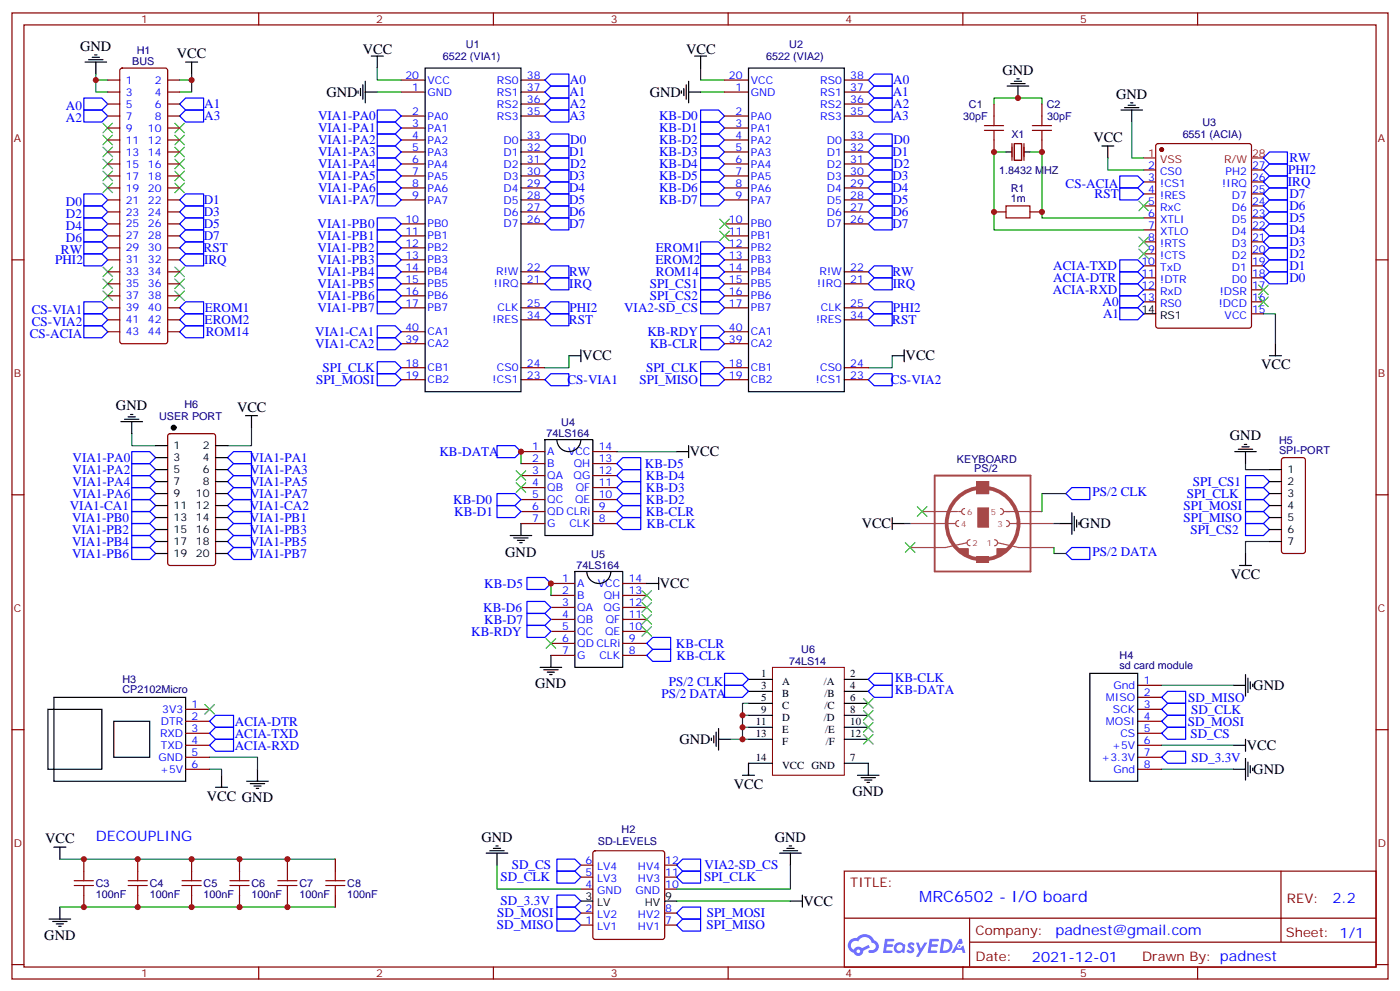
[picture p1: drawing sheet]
<svg xmlns="http://www.w3.org/2000/svg" width="412mm" height="292mm" viewBox="0 0 412 292" stroke-linecap="round" stroke-linejoin="round" font-family="sans-serif">
<defs><g id="words">
<text font-size="4.6" fill="#00f" x="270.8" y="265.4">MRC6502 - I/O board</text>
<g font-size="4.2">
<text x="23.6" y="15.1">GND</text>
<text x="52.1" y="17.1">VCC</text>
<text x="106.9" y="15.8">VCC</text>
<text x="202.1" y="15.8">VCC</text>
<text x="295.3" y="22">GND</text>
<text x="96.1" y="28.5">GND</text>
<text x="191.4" y="28.5">GND</text>
<text x="328.8" y="29.1">GND</text>
<text x="322.1" y="41.8">VCC</text>
<text x="171.5" y="106.1">VCC</text>
<text x="266.8" y="106.1">VCC</text>
<text x="371.5" y="108.6">VCC</text>
<text x="34.2" y="120.8">GND</text>
<text x="69.8" y="121.3">VCC</text>
<text x="362.3" y="129.6">GND</text>
<text x="203.2" y="134.3">VCC</text>
<text x="253.8" y="155.5">VCC</text>
<text x="318" y="155.5">GND</text>
<text x="148.8" y="163.8">GND</text>
<text x="194.4" y="173.1">VCC</text>
<text x="362.6" y="170.4">VCC</text>
<text x="157.7" y="202.6">GND</text>
<text x="369.2" y="203.1">GND</text>
<text x="200.1" y="219">GND</text>
<text x="367.3" y="220.8">VCC</text>
<text x="369.2" y="227.8">GND</text>
<text x="216.2" y="232.3">VCC</text>
<text x="60.9" y="235.7">VCC GND</text>
<text x="251.1" y="234.4">GND</text>
<text x="13.3" y="248.2">VCC</text>
<text x="141.8" y="247.9">GND</text>
<text x="228.2" y="247.9">GND</text>
<text x="236.7" y="266.6">VCC</text>
<text x="13.1" y="276.6">GND</text>
</g>
<g font-size="4.2" fill="#00f">
<text x="28.2" y="247.6">DECOUPLING</text>
<text x="392.5" y="265.7">2.2</text>
<text x="310.9" y="275.2">padnest@gmail.com</text>
<text x="304" y="283">2021-12-01</text>
</g>
<g font-size="3.9" fill="#00f">
<text x="167.7" y="28.4">A1</text>
<text x="167.9" y="24.8">A0</text>
<text x="263" y="28.4">A1</text>
<text x="263.1" y="24.8">A0</text>
<text x="19.4" y="35.9">A2</text>
<text x="19.4" y="32.4">A0</text>
<text x="60.1" y="35.5">A3</text>
<text x="60.1" y="31.9">A1</text>
<text x="93.7" y="35.4">VIA1-PA0</text>
<text x="167.7" y="35.5">A3</text>
<text x="167.9" y="31.9">A2</text>
<text x="194.1" y="35.4">KB-D0</text>
<text x="263" y="35.5">A3</text>
<text x="263.1" y="31.9">A2</text>
<text x="93.7" y="38.9">VIA1-PA1</text>
<text x="194.1" y="38.9">KB-D1</text>
<text x="93.7" y="42.4">VIA1-PA2</text>
<text x="93.7" y="46">VIA1-PA3</text>
<text x="167.6" y="46">D1</text>
<text x="168" y="42.4">D0</text>
<text x="194.1" y="46">KB-D3</text>
<text x="194.1" y="42.4">KB-D2</text>
<text x="262.9" y="46">D1</text>
<text x="263.2" y="42.4">D0</text>
<text x="379.8" y="47.8">RW</text>
<text x="93.7" y="49.5">VIA1-PA4</text>
<text x="93.7" y="53">VIA1-PA5</text>
<text x="167.6" y="53.1">D3</text>
<text x="168" y="49.5">D2</text>
<text x="194.1" y="53">KB-D5</text>
<text x="194.1" y="49.5">KB-D4</text>
<text x="262.9" y="53.1">D3</text>
<text x="263.2" y="49.5">D2</text>
<text x="379.5" y="51.3">PHI2</text>
<text x="93.7" y="56.6">VIA1-PA6</text>
<text x="167.6" y="56.6">D4</text>
<text x="194.1" y="56.6">KB-D6</text>
<text x="262.9" y="56.6">D4</text>
<text x="313.9" y="55.3">CS-ACIA</text>
<text x="322.4" y="58.3">RST</text>
<text x="379.4" y="54.8">IRQ</text>
<text x="379.8" y="58.4">D7</text>
<text x="19.4" y="64.1">D2</text>
<text x="19.4" y="60.6">D0</text>
<text x="60" y="63.7">D3</text>
<text x="60" y="60.1">D1</text>
<text x="93.7" y="60.1">VIA1-PA7</text>
<text x="167.6" y="60.1">D5</text>
<text x="167.6" y="63.6">D6</text>
<text x="194.1" y="60.1">KB-D7</text>
<text x="262.9" y="63.6">D6</text>
<text x="262.9" y="60.1">D5</text>
<text x="379.8" y="65.4">D5</text>
<text x="379.8" y="61.9">D6</text>
<text x="19.4" y="71.2">D6</text>
<text x="19.4" y="67.7">D4</text>
<text x="60" y="70.7">D7</text>
<text x="60" y="67.2">D5</text>
<text x="93.5" y="70.7">VIA1-PB1</text>
<text x="93.5" y="67.1">VIA1-PB0</text>
<text x="167.6" y="67.2">D7</text>
<text x="262.9" y="67.2">D7</text>
<text x="379.8" y="69">D4</text>
<text x="16.2" y="77.8">PHI2</text>
<text x="18" y="74.7">RW</text>
<text x="60" y="74.3">RST</text>
<text x="60.1" y="77.7">IRQ</text>
<text x="93.5" y="77.7">VIA1-PB3</text>
<text x="93.5" y="74.2">VIA1-PB2</text>
<text x="193.1" y="77.8">EROM2</text>
<text x="193.2" y="74.2">EROM1</text>
<text x="379.8" y="76">D2</text>
<text x="379.8" y="72.5">D3</text>
<text x="93.5" y="81.2">VIA1-PB4</text>
<text x="167.6" y="81.3">RW</text>
<text x="193.2" y="81.3">ROM14</text>
<text x="262.9" y="81.3">RW</text>
<text x="310.3" y="79.5">ACIA-TXD</text>
<text x="310.3" y="83">ACIA-DTR</text>
<text x="379.8" y="83.1">D0</text>
<text x="379.8" y="79.5">D1</text>
<text x="93.5" y="88.3">VIA1-PB6</text>
<text x="93.5" y="84.8">VIA1-PB5</text>
<text x="167.7" y="84.8">IRQ</text>
<text x="191.4" y="84.8">SPI_CS1</text>
<text x="191.4" y="88.3">SPI_CS2</text>
<text x="263" y="84.8">IRQ</text>
<text x="310.2" y="86.6">ACIA-RXD</text>
<text x="9.4" y="95.9">CS-VIA2</text>
<text x="9.4" y="92.4">CS-VIA1</text>
<text x="60.3" y="95.4">EROM2</text>
<text x="60.3" y="91.9">EROM1</text>
<text x="93.5" y="91.8">VIA1-PB7</text>
<text x="167.6" y="95.4">RST</text>
<text x="167.8" y="91.9">PHI2</text>
<text x="183.9" y="91.8">VIA2-SD_CS</text>
<text x="262.8" y="95.4">RST</text>
<text x="263" y="91.9">PHI2</text>
<text x="324.8" y="90.1">A0</text>
<text x="324.9" y="93.6">A1</text>
<text x="8.8" y="99.4">CS-ACIA</text>
<text x="60.6" y="98.9">ROM14</text>
<text x="92.9" y="98.9">VIA1-CA1</text>
<text x="190.7" y="98.9">KB-RDY</text>
<text x="92.9" y="102.4">VIA1-CA2</text>
<text x="191.4" y="102.4">KB-CLR</text>
<text x="93.1" y="113">SPI_MOSI</text>
<text x="95" y="109.5">SPI_CLK</text>
<text x="167.2" y="113">CS-VIA1</text>
<text x="188.4" y="113">SPI_MISO</text>
<text x="190.3" y="109.5">SPI_CLK</text>
<text x="262.4" y="113">CS-VIA2</text>
<text x="21.4" y="135.9">VIA1-PA0</text>
<text x="73.6" y="135.9">VIA1-PA1</text>
<text x="129.5" y="134.2">KB-DATA</text>
<text x="190" y="137.7">KB-D5</text>
<text x="21.4" y="143">VIA1-PA4</text>
<text x="21.4" y="139.5">VIA1-PA2</text>
<text x="73.6" y="143">VIA1-PA5</text>
<text x="73.6" y="139.5">VIA1-PA3</text>
<text x="190.2" y="141.2">KB-D4</text>
<text x="351.4" y="143">SPI_CS1</text>
<text x="21.4" y="146.5">VIA1-PA6</text>
<text x="73.6" y="146.5">VIA1-PA7</text>
<text x="133.5" y="148.3">KB-D0</text>
<text x="190.2" y="148.3">KB-D2</text>
<text x="190.3" y="144.7">KB-D3</text>
<text x="321.8" y="146">PS/2 CLK</text>
<text x="349.6" y="146.5">SPI_CLK</text>
<text x="20.6" y="150">VIA1-CA1</text>
<text x="21.2" y="153.6">VIA1-PB0</text>
<text x="73.6" y="150">VIA1-CA2</text>
<text x="73.6" y="153.6">VIA1-PB1</text>
<text x="133.8" y="151.8">KB-D1</text>
<text x="190.3" y="151.8">KB-CLR</text>
<text x="190.5" y="155.3">KB-CLK</text>
<text x="348.7" y="153.6">SPI_MISO</text>
<text x="348.7" y="150.1">SPI_MOSI</text>
<text x="21.2" y="160.6">VIA1-PB4</text>
<text x="21.2" y="157.1">VIA1-PB2</text>
<text x="73.6" y="160.6">VIA1-PB5</text>
<text x="73.6" y="157.1">VIA1-PB3</text>
<text x="350.7" y="157.1">SPI_CS2</text>
<text x="21.2" y="164.1">VIA1-PB6</text>
<text x="73.6" y="164.1">VIA1-PB7</text>
<text x="321.8" y="163.7">PS/2 DATA</text>
<text x="142.6" y="173">KB-D5</text>
<text x="142.3" y="180">KB-D6</text>
<text x="142.6" y="183.6">KB-D7</text>
<text x="138.8" y="187.1">KB-RDY</text>
<text x="199.1" y="190.6">KB-CLR</text>
<text x="199.3" y="194.1">KB-CLK</text>
<text x="197" y="201.9">PS/2 CLK</text>
<text x="263.6" y="200.7">KB-CLK</text>
<text x="194.8" y="205.5">PS/2 DATA</text>
<text x="263.6" y="204.2">KB-DATA</text>
<text x="350" y="206.5">SD_MISO</text>
<text x="69.2" y="213.6">ACIA-DTR</text>
<text x="349.9" y="213.7">SD_MOSI</text>
<text x="350.9" y="210">SD_CLK</text>
<text x="69.2" y="217.1">ACIA-TXD</text>
<text x="69.2" y="220.6">ACIA-RXD</text>
<text x="350.7" y="217.2">SD_CS</text>
<text x="351" y="224.3">SD_3.3V</text>
<text x="150.8" y="255.9">SD_CS</text>
<text x="207.5" y="255.9">VIA2-SD_CS</text>
<text x="147.4" y="259.4">SD_CLK</text>
<text x="207.4" y="259.4">SPI_CLK</text>
<text x="147.4" y="266.5">SD_3.3V</text>
<text x="146.4" y="273.5">SD_MISO</text>
<text x="146.4" y="270">SD_MOSI</text>
<text x="208.1" y="273.5">SPI_MISO</text>
<text x="208.2" y="270">SPI_MOSI</text>
</g>
<g font-size="3.9" fill="#800">
<text x="250.5" y="261">TITLE:</text>
<text x="379.1" y="265.7">REV:</text>
<text x="287.4" y="275.2">Company:</text>
<text x="378.7" y="275.8">Sheet: 1/1</text>
<text x="287.4" y="282.9">Date:</text>
<text x="336.4" y="282.9">Drawn By: padnest</text>
</g>
<g font-size="3.2" fill="#800">
<text x="41.6" y="6.8">1</text>
<text x="110.8" y="6.8">2</text>
<text x="179.9" y="6.8">3</text>
<text x="249.1" y="6.8">4</text>
<text x="318.2" y="6.8">5</text>
<text x="4.1" y="41.9">A</text>
<text x="405.9" y="41.9">A</text>
<text x="4.1" y="111.1">B</text>
<text x="405.9" y="111.1">B</text>
<text x="4.1" y="180.2">C</text>
<text x="405.9" y="180.2">C</text>
<text x="4.1" y="249.3">D</text>
<text x="405.9" y="249.3">D</text>
<text x="41.6" y="287.6">1</text>
<text x="110.8" y="287.6">2</text>
<text x="179.9" y="287.6">3</text>
<text x="249.1" y="287.6">4</text>
<text x="318.2" y="287.6">5</text>
</g>
<g font-size="3.2" fill="#000080">
<text x="40.3" y="15.9">H1</text>
<text x="130.5" y="17.7">6522 (VIA1)</text>
<text x="137.2" y="14.2">U1</text>
<text x="225.7" y="17.7">6522 (VIA2)</text>
<text x="232.5" y="14.2">U2</text>
<text x="38.9" y="19.1">BUS</text>
<text x="283.8" y="35.4">30pF</text>
<text x="285.4" y="31.8">C1</text>
<text x="308.3" y="31.8">C2</text>
<text x="308.5" y="35.4">30pF</text>
<text x="297.9" y="40.7">X1</text>
<text x="348.4" y="40.7">6551 (ACIA)</text>
<text x="354.2" y="37.1">U3</text>
<text x="294.3" y="51.2">1.8432 MHZ</text>
<text x="297.8" y="59.5">1m</text>
<text x="297.8" y="56.5">R1</text>
<text x="54.3" y="120">H6</text>
<text x="46.9" y="123.5">USER PORT</text>
<text x="165.3" y="125.3">U4</text>
<text x="161" y="128.7">74LS164</text>
<text x="376.8" y="130.6">H5</text>
<text x="281.9" y="136.2">KEYBOARD</text>
<text x="376.8" y="133.6">SPI-PORT</text>
<text x="287" y="138.9">PS/2</text>
<text x="169.8" y="167.5">74LS164</text>
<text x="174.2" y="164.2">U5</text>
<text x="232.4" y="195.8">74LS14</text>
<text x="236" y="192.3">U6</text>
<text x="329.8" y="196.9">sd card module</text>
<text x="329.8" y="193.9">H4</text>
<text x="36.1" y="204">CP2102Micro</text>
<text x="36.1" y="200.9">H3</text>
<text x="183.1" y="245.2">H2</text>
<text x="176.1" y="248.7">SD-LEVELS</text>
<text x="28.2" y="261.1">C3</text>
<text x="44.1" y="261.1">C4</text>
<text x="60" y="261.1">C5</text>
<text x="74.1" y="261.1">C6</text>
<text x="88.2" y="261.1">C7</text>
<text x="102.3" y="261.1">C8</text>
<text x="28.2" y="264.3">100nF</text>
<text x="44.1" y="264.3">100nF</text>
<text x="60" y="264.3">100nF</text>
<text x="74.1" y="264.3">100nF</text>
<text x="88.2" y="264.3">100nF</text>
<text x="102.3" y="264.3">100nF</text>
</g>
<g font-size="3.2" fill="#00f">
<text x="119.4" y="23.2">20</text>
<text x="155.2" y="23.2">38</text>
<text x="214.7" y="23.2">20</text>
<text x="250.5" y="23.2">38</text>
<text x="37" y="24.6">1</text>
<text x="37" y="28.2">3</text>
<text x="45.6" y="28.2">4</text>
<text x="45.6" y="24.6">2</text>
<text x="121.5" y="26.7">1</text>
<text x="125.9" y="28.2">GND</text>
<text x="125.9" y="24.6">VCC</text>
<text x="146.4" y="28.2">RS1</text>
<text x="146.4" y="24.6">RS0</text>
<text x="155.2" y="26.7">37</text>
<text x="216.7" y="26.7">1</text>
<text x="221.2" y="28.2">GND</text>
<text x="221.2" y="24.6">VCC</text>
<text x="241.6" y="28.2">RS1</text>
<text x="241.6" y="24.6">RS0</text>
<text x="250.5" y="26.7">37</text>
<text x="37" y="31.7">5</text>
<text x="37" y="35.2">7</text>
<text x="45.6" y="35.2">8</text>
<text x="45.6" y="31.7">6</text>
<text x="121.5" y="33.8">2</text>
<text x="125.9" y="35.2">PA0</text>
<text x="146.4" y="35.2">RS3</text>
<text x="146.4" y="31.7">RS2</text>
<text x="155.2" y="33.8">35</text>
<text x="155.2" y="30.3">36</text>
<text x="216.7" y="33.8">2</text>
<text x="221.2" y="35.2">PA0</text>
<text x="241.6" y="35.2">RS3</text>
<text x="241.6" y="31.7">RS2</text>
<text x="250.5" y="33.8">35</text>
<text x="250.5" y="30.3">36</text>
<text x="37" y="38.7">9</text>
<text x="43.6" y="38.7">10</text>
<text x="121.5" y="37.3">3</text>
<text x="121.5" y="40.9">4</text>
<text x="125.9" y="38.7">PA1</text>
<text x="155.2" y="40.9">33</text>
<text x="216.7" y="37.3">3</text>
<text x="216.7" y="40.9">4</text>
<text x="221.2" y="38.7">PA1</text>
<text x="250.5" y="40.9">33</text>
<text x="37" y="42.3">11</text>
<text x="37" y="45.8">13</text>
<text x="43.6" y="45.8">14</text>
<text x="43.6" y="42.3">12</text>
<text x="121.5" y="44.4">5</text>
<text x="121.5" y="47.9">6</text>
<text x="125.9" y="42.3">PA2</text>
<text x="125.9" y="45.8">PA3</text>
<text x="148.3" y="45.8">D1</text>
<text x="148.3" y="42.3">D0</text>
<text x="155.2" y="47.9">31</text>
<text x="155.2" y="44.4">32</text>
<text x="216.7" y="44.4">5</text>
<text x="216.7" y="47.9">6</text>
<text x="221.2" y="42.3">PA2</text>
<text x="221.2" y="45.8">PA3</text>
<text x="243.5" y="45.8">D1</text>
<text x="243.5" y="42.3">D0</text>
<text x="250.5" y="47.9">31</text>
<text x="250.5" y="44.4">32</text>
<text x="37" y="49.3">15</text>
<text x="37" y="52.8">17</text>
<text x="43.6" y="52.8">18</text>
<text x="43.6" y="49.3">16</text>
<text x="121.5" y="51.4">7</text>
<text x="125.9" y="49.3">PA4</text>
<text x="125.9" y="52.8">PA5</text>
<text x="148.3" y="52.8">D3</text>
<text x="148.3" y="49.3">D2</text>
<text x="155.2" y="51.4">30</text>
<text x="216.7" y="51.4">7</text>
<text x="221.2" y="49.3">PA4</text>
<text x="221.2" y="52.8">PA5</text>
<text x="243.5" y="52.8">D3</text>
<text x="243.5" y="49.3">D2</text>
<text x="250.5" y="51.4">30</text>
<text x="338.2" y="49.7">2</text>
<text x="338.2" y="53.2">3</text>
<text x="341.7" y="51.4">CS0</text>
<text x="361" y="51.4">PH2</text>
<text x="368.8" y="53.2">26</text>
<text x="368.8" y="49.7">27</text>
<text x="37" y="56.4">19</text>
<text x="37" y="59.9">21</text>
<text x="43.6" y="59.9">22</text>
<text x="43.6" y="56.4">20</text>
<text x="121.5" y="55">8</text>
<text x="121.5" y="58.5">9</text>
<text x="125.9" y="56.4">PA6</text>
<text x="125.9" y="59.9">PA7</text>
<text x="148.3" y="59.9">D5</text>
<text x="148.3" y="56.4">D4</text>
<text x="155.2" y="58.5">28</text>
<text x="155.2" y="55">29</text>
<text x="216.7" y="55">8</text>
<text x="216.7" y="58.5">9</text>
<text x="221.2" y="56.4">PA6</text>
<text x="221.2" y="59.9">PA7</text>
<text x="243.5" y="59.9">D5</text>
<text x="243.5" y="56.4">D4</text>
<text x="250.5" y="58.5">28</text>
<text x="250.5" y="55">29</text>
<text x="338.2" y="56.7">4</text>
<text x="341.7" y="55">!CS1</text>
<text x="341.7" y="58.5">!RES</text>
<text x="360.1" y="55">!IRQ</text>
<text x="362.9" y="58.5">D7</text>
<text x="368.8" y="56.7">25</text>
<text x="37" y="63.4">23</text>
<text x="43.6" y="63.4">24</text>
<text x="119.4" y="65.5">10</text>
<text x="148.3" y="63.4">D6</text>
<text x="155.2" y="65.5">26</text>
<text x="155.2" y="62">27</text>
<text x="214.7" y="65.5">10</text>
<text x="243.5" y="63.4">D6</text>
<text x="250.5" y="65.5">26</text>
<text x="250.5" y="62">27</text>
<text x="338.2" y="60.3">5</text>
<text x="338.2" y="63.8">6</text>
<text x="341.7" y="62">RxC</text>
<text x="341.7" y="65.5">XTLI</text>
<text x="362.9" y="65.5">D5</text>
<text x="362.9" y="62">D6</text>
<text x="368.8" y="63.8">23</text>
<text x="368.8" y="60.3">24</text>
<text x="37" y="67">25</text>
<text x="37" y="70.5">27</text>
<text x="43.6" y="70.5">28</text>
<text x="43.6" y="67">26</text>
<text x="119.4" y="69.1">11</text>
<text x="125.9" y="67">PB0</text>
<text x="125.9" y="70.5">PB1</text>
<text x="148.3" y="67">D7</text>
<text x="214.7" y="69.1">11</text>
<text x="221.2" y="67">PB0</text>
<text x="221.2" y="70.5">PB1</text>
<text x="243.5" y="67">D7</text>
<text x="338.2" y="67.3">7</text>
<text x="338.2" y="70.8">8</text>
<text x="341.7" y="69.1">XTLO</text>
<text x="362.9" y="69.1">D4</text>
<text x="368.8" y="70.8">21</text>
<text x="368.8" y="67.3">22</text>
<text x="37" y="74">29</text>
<text x="37" y="77.5">31</text>
<text x="43.6" y="77.5">32</text>
<text x="43.6" y="74">30</text>
<text x="119.4" y="72.6">12</text>
<text x="119.4" y="76.1">13</text>
<text x="125.9" y="74">PB2</text>
<text x="125.9" y="77.5">PB3</text>
<text x="214.7" y="72.6">12</text>
<text x="214.7" y="76.1">13</text>
<text x="221.2" y="74">PB2</text>
<text x="221.2" y="77.5">PB3</text>
<text x="336.2" y="77.9">10</text>
<text x="338.2" y="74.4">9</text>
<text x="341.7" y="72.6">!RTS</text>
<text x="341.7" y="76.1">!CTS</text>
<text x="362.9" y="76.1">D2</text>
<text x="362.9" y="72.6">D3</text>
<text x="368.8" y="77.9">19</text>
<text x="368.8" y="74.4">20</text>
<text x="37" y="81.1">33</text>
<text x="43.6" y="81.1">34</text>
<text x="119.4" y="79.7">14</text>
<text x="119.4" y="83.2">15</text>
<text x="125.9" y="81.1">PB4</text>
<text x="146.2" y="81.1">R!W</text>
<text x="155.2" y="83.2">21</text>
<text x="155.2" y="79.7">22</text>
<text x="214.7" y="79.7">14</text>
<text x="214.7" y="83.2">15</text>
<text x="221.2" y="81.1">PB4</text>
<text x="241.4" y="81.1">R!W</text>
<text x="250.5" y="83.2">21</text>
<text x="250.5" y="79.7">22</text>
<text x="336.2" y="81.4">11</text>
<text x="341.7" y="79.7">TxD</text>
<text x="341.7" y="83.2">!DTR</text>
<text x="362.9" y="83.2">D0</text>
<text x="362.9" y="79.7">D1</text>
<text x="368.8" y="81.4">18</text>
<text x="37" y="84.6">35</text>
<text x="37" y="88.1">37</text>
<text x="43.6" y="88.1">38</text>
<text x="43.6" y="84.6">36</text>
<text x="119.4" y="86.7">16</text>
<text x="125.9" y="84.6">PB5</text>
<text x="125.9" y="88.1">PB6</text>
<text x="145.5" y="84.6">!IRQ</text>
<text x="214.7" y="86.7">16</text>
<text x="221.2" y="84.6">PB5</text>
<text x="221.2" y="88.1">PB6</text>
<text x="240.7" y="84.6">!IRQ</text>
<text x="336.2" y="84.9">12</text>
<text x="336.2" y="88.5">13</text>
<text x="341.7" y="86.7">RxD</text>
<text x="359.3" y="86.7">!DSR</text>
<text x="368.8" y="88.5">16</text>
<text x="368.8" y="84.9">17</text>
<text x="37" y="91.7">39</text>
<text x="37" y="95.2">41</text>
<text x="43.6" y="91.7">40</text>
<text x="43.6" y="95.2">42</text>
<text x="119.4" y="90.2">17</text>
<text x="125.9" y="91.7">PB7</text>
<text x="145.1" y="95.2">!RES</text>
<text x="146.6" y="91.7">CLK</text>
<text x="155.2" y="90.2">25</text>
<text x="155.2" y="93.8">34</text>
<text x="214.7" y="90.2">17</text>
<text x="221.2" y="91.7">PB7</text>
<text x="240.4" y="95.2">!RES</text>
<text x="241.8" y="91.7">CLK</text>
<text x="250.5" y="90.2">25</text>
<text x="250.5" y="93.8">34</text>
<text x="341.7" y="90.2">RS0</text>
<text x="359" y="90.2">!DCD</text>
<text x="360.7" y="93.8">VCC</text>
<text x="368.8" y="92">15</text>
<text x="37" y="98.7">43</text>
<text x="43.6" y="98.7">44</text>
<text x="119.4" y="100.8">39</text>
<text x="119.4" y="97.3">40</text>
<text x="125.9" y="98.7">CA1</text>
<text x="214.7" y="100.8">39</text>
<text x="214.7" y="97.3">40</text>
<text x="221.2" y="98.7">CA1</text>
<text x="119.4" y="107.9">18</text>
<text x="125.9" y="102.2">CA2</text>
<text x="155.2" y="107.9">24</text>
<text x="214.7" y="107.9">18</text>
<text x="221.2" y="102.2">CA2</text>
<text x="250.5" y="107.9">24</text>
<text x="119.4" y="111.4">19</text>
<text x="125.9" y="109.3">CB1</text>
<text x="125.9" y="112.8">CB2</text>
<text x="145.1" y="112.8">!CS1</text>
<text x="146.4" y="109.3">CS0</text>
<text x="155.2" y="111.4">23</text>
<text x="214.7" y="111.4">19</text>
<text x="221.2" y="109.3">CB1</text>
<text x="221.2" y="112.8">CB2</text>
<text x="240.4" y="112.8">!CS1</text>
<text x="241.6" y="109.3">CS0</text>
<text x="250.5" y="111.4">23</text>
<text x="156.7" y="132.6">1</text>
<text x="156.7" y="136.1">2</text>
<text x="161.2" y="134">A</text>
<text x="161.2" y="137.5">B</text>
<text x="167.3" y="134">VCC</text>
<text x="169" y="137.5">QH</text>
<text x="176.4" y="136.1">13</text>
<text x="176.4" y="132.6">14</text>
<text x="156.7" y="139.6">3</text>
<text x="156.7" y="143.2">4</text>
<text x="161.2" y="141">QA</text>
<text x="169" y="141">QG</text>
<text x="176.4" y="143.2">11</text>
<text x="176.4" y="139.6">12</text>
<text x="156.7" y="146.7">5</text>
<text x="161.2" y="144.6">QB</text>
<text x="161.2" y="148.1">QC</text>
<text x="169.4" y="148.1">QE</text>
<text x="169.6" y="144.6">QF</text>
<text x="176.4" y="146.7">10</text>
<text x="156.7" y="150.2">6</text>
<text x="156.7" y="153.7">7</text>
<text x="161.2" y="151.6">QD CLRi</text>
<text x="161.2" y="155.2">G</text>
<text x="167.7" y="155.2">CLK</text>
<text x="176.4" y="153.7">8</text>
<text x="176.4" y="150.2">9</text>
<text x="165.6" y="171.4">1</text>
<text x="170" y="172.8">A</text>
<text x="176.1" y="172.8">VCC</text>
<text x="185.2" y="171.4">14</text>
<text x="165.6" y="174.9">2</text>
<text x="165.6" y="178.4">3</text>
<text x="170" y="176.3">B</text>
<text x="170" y="179.8">QA</text>
<text x="177.8" y="179.8">QG</text>
<text x="177.9" y="176.3">QH</text>
<text x="185.2" y="178.4">12</text>
<text x="185.2" y="174.9">13</text>
<text x="165.6" y="182">4</text>
<text x="165.6" y="185.5">5</text>
<text x="170" y="183.4">QB</text>
<text x="178.4" y="183.4">QF</text>
<text x="185.2" y="185.5">10</text>
<text x="185.2" y="182">11</text>
<text x="165.6" y="189">6</text>
<text x="170" y="186.9">QC</text>
<text x="170" y="190.4">QD CLRi</text>
<text x="178.2" y="186.9">QE</text>
<text x="185.2" y="189">9</text>
<text x="165.6" y="192.5">7</text>
<text x="170" y="194">G</text>
<text x="176.6" y="194">CLK</text>
<text x="185.2" y="192.5">8</text>
<text x="328" y="202.8">Gnd</text>
<text x="336.9" y="201.4">1</text>
<text x="47.8" y="209.8">3V3</text>
<text x="56.4" y="208.4">1</text>
<text x="325.8" y="206.3">MISO</text>
<text x="327.9" y="209.8">SCK</text>
<text x="336.9" y="204.9">2</text>
<text x="336.9" y="208.4">3</text>
<text x="47.4" y="213.4">DTR</text>
<text x="56.4" y="211.9">2</text>
<text x="56.4" y="215.5">3</text>
<text x="325.8" y="213.4">MOSI</text>
<text x="336.9" y="211.9">4</text>
<text x="336.9" y="215.5">5</text>
<text x="47.1" y="216.9">RXD</text>
<text x="47.4" y="220.4">TXD</text>
<text x="56.4" y="219">4</text>
<text x="327.7" y="220.4">+5V</text>
<text x="330" y="216.9">CS</text>
<text x="336.9" y="219">6</text>
<text x="46.7" y="223.9">GND</text>
<text x="47.2" y="227.5">+5V</text>
<text x="56.4" y="222.5">5</text>
<text x="56.4" y="226.1">6</text>
<text x="324.5" y="223.9">+3.3V</text>
<text x="328" y="227.5">Gnd</text>
<text x="336.9" y="222.5">7</text>
<text x="336.9" y="226.1">8</text>
<text x="172.4" y="254.3">6</text>
<text x="172.4" y="257.8">5</text>
<text x="175.9" y="256">LV4</text>
<text x="187.9" y="256">HV4</text>
<text x="196" y="257.8">11</text>
<text x="196" y="254.3">12</text>
<text x="172.4" y="261.3">4</text>
<text x="175.9" y="259.6">LV3</text>
<text x="175.9" y="263.1">GND</text>
<text x="187.2" y="263.1">GND</text>
<text x="187.9" y="259.6">HV3</text>
<text x="196" y="261.3">10</text>
<text x="172.4" y="268.4">2</text>
<text x="196" y="268.4">8</text>
<text x="172.4" y="271.9">1</text>
<text x="175.9" y="270.2">LV2</text>
<text x="175.9" y="273.7">LV1</text>
<text x="187.9" y="273.7">HV1</text>
<text x="187.9" y="270.2">HV2</text>
<text x="196" y="271.9">7</text>
</g>
<g font-size="3.2" fill="#f00">
<text x="338.2" y="46.1">1</text>
<text x="341.7" y="47.9">VSS</text>
<text x="360.6" y="47.9">R/W</text>
<text x="368.8" y="46.1">28</text>
</g>
<g font-size="3.2">
<text x="336.2" y="92">14</text>
<text x="341.7" y="93.8">RS1</text>
<text x="51.2" y="132.2">1</text>
<text x="51.2" y="135.7">3</text>
<text x="59.7" y="132.2">2</text>
<text x="59.7" y="135.7">4</text>
<text x="51.2" y="139.3">5</text>
<text x="51.2" y="142.8">7</text>
<text x="59.7" y="139.3">6</text>
<text x="59.7" y="142.8">8</text>
<text x="379.2" y="139.3">1</text>
<text x="379.2" y="142.8">2</text>
<text x="51.2" y="146.3">9</text>
<text x="51.2" y="149.9">11</text>
<text x="57.7" y="146.3">10</text>
<text x="57.7" y="149.9">12</text>
<text x="379.2" y="146.3">3</text>
<text x="379.2" y="149.9">4</text>
<text x="51.2" y="153.4">13</text>
<text x="57.7" y="153.4">14</text>
<text x="379.2" y="153.4">5</text>
<text x="51.2" y="156.9">15</text>
<text x="51.2" y="160.4">17</text>
<text x="57.7" y="156.9">16</text>
<text x="57.7" y="160.4">18</text>
<text x="379.2" y="156.9">6</text>
<text x="379.2" y="160.4">7</text>
<text x="51.2" y="164">19</text>
<text x="57.7" y="164">20</text>
<text x="224.2" y="199.2">1</text>
<text x="224.2" y="202.8">3</text>
<text x="230.4" y="201.5">A</text>
<text x="242.7" y="201.5">/A</text>
<text x="250.5" y="199.2">2</text>
<text x="250.5" y="202.8">4</text>
<text x="224.2" y="206.3">5</text>
<text x="224.2" y="209.8">9</text>
<text x="230.4" y="205.1">B</text>
<text x="230.4" y="208.6">C</text>
<text x="242.9" y="205.1">/B</text>
<text x="242.9" y="208.6">/C</text>
<text x="250.5" y="206.3">6</text>
<text x="250.5" y="209.8">8</text>
<text x="222.6" y="213.4">11</text>
<text x="230.4" y="212.1">D</text>
<text x="230.4" y="215.7">E</text>
<text x="242.7" y="212.1">/D</text>
<text x="243.1" y="215.7">/E</text>
<text x="250.5" y="213.4">10</text>
<text x="222.6" y="216.9">13</text>
<text x="230.4" y="219.2">F</text>
<text x="243.3" y="219.2">/F</text>
<text x="250.5" y="216.9">12</text>
<text x="222.6" y="223.9">14</text>
<text x="230.4" y="226.2">VCC GND</text>
<text x="250.5" y="223.9">7</text>
<text x="172.4" y="264.9">3</text>
<text x="175.9" y="266.6">LV</text>
<text x="189.9" y="266.6">HV</text>
<text x="196" y="264.9">9</text>
</g>
<g font-size="2.5" fill="#a54b4b">
<text x="283.1" y="155.2">4</text>
<text x="284.9" y="151.6">6</text>
<text x="291.9" y="151.6">5</text>
<text x="293.9" y="155.2">3</text>
<text x="286.4" y="160.8">2</text>
<text x="290.7" y="160.8">1</text>
</g>
</g></defs>
<g fill="none" stroke="#870000" stroke-width=".35">
<path d="M3.5 3.8h405.4v284.3h-405.4zM7.1 7.3h398.2v277.3h-398.2zM76.2 3.8v3.5M145.3 3.8v3.5M214.5 3.8v3.5M283.6 3.8v3.5M352.8 3.8v3.5M3.5 76.5h3.6M405.3 76.5h3.6M3.5 145.6h3.6M405.3 145.6h3.6M3.5 214.8h3.6"/>
<path d="M405.3 214.8h3.6M248.7 256.4h156.6v28.2h-156.6zM377.3 256.4v20.9M248.7 270.2h156.5M285.6 277.3h119.6M285.6 270.2v14.2M3.5 283.9h3.6M76.2 284.6v3.5M145.3 284.6v3.5M214.5 284.6v3.5M283.6 284.6v3.5M352.8 284.6v3.5"/>
<path d="M405.3 283.9h3.6"/>
</g>
<g fill="#5487ff">
<path d="M267.7 277.6a1.22 1.22 0 0 1 1.7 .2l-.4 .6a.47 .47 0 0 0-.3-.4 .47 .47 0 0 0-.5 .2l.1 .2a1.14 1.14 0 0 1 .8 1.8 1.14 1.14 0 0 1-1.9 0l-.2-.2 .5-.6 .7 .5a.29 .29 0 0 0 .3-.3 .29 .29 0 0 0-.2-.3 1.04 1.04 0 0 1-.6-1.7z"/>
<path d="M260.7 276.3h2.4l.3 .2-.2 .5-1.8 .1-.1 .8h1.5l.3 .4-.3 .4h-1.6l-.2 1.1h1.7l.2 .3-.2 .3-2.6 .1z"/>
<path d="M273.8 276.3h2.4l.3 .2-.1 .5-1.8 .1-.2 .8h1.6l.3 .4-.4 .4h-1.6l-.1 1.1h1.7l.2 .3-.2 .3-2.6 .1z"/>
<path d="M282.6 276.3h.7l.3 1.3-.6 .3a.69 .69 0 0 0-1 .3 .69 .69 0 0 0 .4 .9 .69 .69 0 0 0 .9-.6l.5-.2 .6 2.2h-.8l-.2-.9h-1.8l-.5 .9h-.8z"/>
<path d="M269.8 277.4h.8l.6 1.8 1.1-1.8h.9l-2.6 4.2h-.8l.9-1.5z"/>
<path d="M277.4 276.3l-.6 4.2h1.3a2.11 2.11 0 0 0 2.5-2.1 2.11 2.11 0 0 0-2.5-2.1zM278.1 277.1a1.39 1.39 0 0 1 1.7 1.4 1.39 1.39 0 0 1-1.8 1.3h-.3z"/>
<path d="M263.7 277.9a1.54 1.54 0 0 0-.1 2.2 1.54 1.54 0 0 0 2.2 .1l.6 .3 .3-2.3-.2-.3h-.4a1.49 1.49 0 0 0-2.4 0zM264 278.9a.94 .94 0 0 1 1.8 0 .94 .94 0 0 1-1.8 0z"/>
<path d="M250.4 276.7a2.18 2.18 0 0 0 1.1 3.7 1.44 1.44 0 0 0 1.6 .9 1.44 1.44 0 0 0 1.2-1.4l2-1.1-.5-.7-1.9 1a1.47 1.47 0 0 0-2.4 .4 1.39 1.39 0 0 1-.7-1.9 1.39 1.39 0 0 1 2-.5 2.12 2.12 0 0 1 2.2-1.3 2.12 2.12 0 0 1 1.9 1.7 1.14 1.14 0 0 1 1.1 1.4 1.14 1.14 0 0 1-1.7 .7 .43 .43 0 0 0-.5 .4 .43 .43 0 0 0 .4 .5 1.98 1.98 0 0 0 2.5-1.2 1.98 1.98 0 0 0-1.2-2.6 3.1 3.1 0 0 0-5.3-.6l-.9 .1zM252.3 280a.55 .55 0 0 1 1.1 0 .55 .55 0 0 1-1.1 0z"/>
<circle cx="282.6" cy="278.4" r=".26"/>
</g>
<g fill="none" stroke="#870000" stroke-width=".35">
<path d="M31.7 27.1h3.6M31.7 34.1h3.6M31.7 37.7h3.6M31.7 23.6h3.6M31.7 30.6h3.6M35.5 20.2l.5-.2h12.7l.5 .2 .2 .5v79.8l-.2 .5-.5 .2h-12.7l-.5-.3-.2-.4v-79.8zM49.4 27.1h3.5M49.4 34.1h3.5M49.4 37.7h3.5M49.4 23.6h3.5M49.4 30.6h3.5M118.2 27.1h7"/>
<path d="M118.2 34.1h7M118.2 37.7h7M118.2 23.6h7M153.5 27.1h7M153.5 34.1h7M153.5 23.6h7M153.5 30.6h7M213.4 27.1h7.1M213.4 34.1h7.1M213.4 37.7h7.1M213.4 23.6h7.1M248.7 27.1h7.1"/>
<path d="M248.7 34.1h7.1M248.7 23.6h7.1M248.7 30.6h7.1M292.8 30.6v3.5M306.9 30.6v3.5M31.7 41.2h3.6M31.7 44.7h3.6M31.7 48.3h3.6M31.7 51.8h3.6M31.7 55.3h3.6M31.7 58.8h3.6M49.4 41.2h3.5"/>
<path d="M49.4 44.7h3.5M49.4 48.3h3.5M49.4 51.8h3.5M49.4 55.3h3.5M49.4 58.8h3.5M118.2 41.2h7M118.2 44.7h7M118.2 48.3h7M118.2 51.8h7M118.2 55.3h7M118.2 58.8h7M153.5 41.2h7"/>
<path d="M153.5 44.7h7M153.5 48.3h7M153.5 51.8h7M153.5 55.3h7M153.5 58.8h7M213.4 41.2h7.1M213.4 44.7h7.1M213.4 48.3h7.1M213.4 51.8h7.1M213.4 55.3h7.1M213.4 58.8h7.1M248.7 41.2h7.1"/>
<path d="M248.7 44.7h7.1M248.7 48.3h7.1M248.7 51.8h7.1M248.7 55.3h7.1M248.7 58.8h7.1M292.8 41.2v3.5M306.9 41.2v3.5M336.9 50h3.5M336.9 53.6h3.5M336.9 57.1h3.5M340.7 42.5l.4-.2h26.8l.7 .4 .1 53.2-.5 .6-27.1 .1-.6-.5-.1-53.1zM368.7 50h3.5"/>
<path d="M368.7 53.6h3.5M368.7 57.1h3.5M31.7 65.9h3.6M31.7 69.4h3.6M31.7 73h3.6M31.7 76.5h3.6M31.7 62.4h3.6M49.4 65.9h3.5M49.4 69.4h3.5M49.4 73h3.5M49.4 76.5h3.5M49.4 62.4h3.5"/>
<path d="M118.2 65.9h7M118.2 69.4h7M118.2 73h7M118.2 76.5h7M153.5 65.9h7M153.5 62.4h7M213.4 65.9h7.1M213.4 69.4h7.1M213.4 73h7.1M213.4 76.5h7.1M248.7 65.9h7.1M248.7 62.4h7.1"/>
<path d="M292.8 62.4h3.5M303.4 62.4h3.5M336.9 60.6h3.5M336.9 64.1h3.5M336.9 67.7h3.5M336.9 71.2h3.5M336.9 74.7h3.5M336.9 78.2h3.5M368.7 60.6h3.5M368.7 64.1h3.5M368.7 67.7h3.5M368.7 71.2h3.5"/>
<path d="M368.7 74.7h3.5M368.7 78.2h3.5M31.7 80h3.6M31.7 83.5h3.6M31.7 87.1h3.6M31.7 90.6h3.6M31.7 94.1h3.6M31.7 97.6h3.6M49.4 80h3.5M49.4 83.5h3.5M49.4 87.1h3.5M49.4 90.6h3.5"/>
<path d="M49.4 94.1h3.5M49.4 97.6h3.5M118.2 80h7M118.2 83.5h7M118.2 87.1h7M118.2 90.6h7M118.2 97.6h7M153.5 80h7M153.5 83.5h7M153.5 90.6h7M153.5 94.1h7M213.4 80h7.1"/>
<path d="M213.4 83.5h7.1M213.4 87.1h7.1M213.4 90.6h7.1M213.4 97.6h7.1M248.7 80h7.1M248.7 83.5h7.1M248.7 90.6h7.1M248.7 94.1h7.1M336.9 81.8h3.5M336.9 85.3h3.5M336.9 88.8h3.5M368.7 81.8h3.5"/>
<path d="M368.7 85.3h3.5M368.7 88.8h3.5M368.7 92.4h3.5M118.2 108.2h7M118.2 111.8h7M118.2 101.2h7M153.5 108.2h7M153.5 111.8h7M213.4 108.2h7.1M213.4 111.8h7.1M213.4 101.2h7.1M248.7 108.2h7.1"/>
<path d="M248.7 111.8h7.1M377.7 134.9l.5-.2h5.6l.7 .4v27.1l-.2 .5-.5 .2h-5.6l-.5-.2-.2-.5v-26.8zM54.7 208.8h7M54.7 212.3h7M54.7 215.8h7M54.7 219.4h7M335.1 208.8h7.1M335.1 212.3h7.1M335.1 215.8h7.1M335.1 219.4h7.1M335.1 201.7h7.1M335.1 205.2h7.1"/>
<path d="M54.7 222.9h7M54.7 226.4h7M335.1 222.9h7.1M335.1 226.4h7.1M24.7 252.9v3.5M40.6 252.9v3.5M56.4 252.9v3.5M171.1 254.6h3.5M171.1 258.2h3.5M174.9 250.6l.4-.2h19.8l.5 .2 .2 .5v24.7l-.2 .5-.5 .2h-19.8l-.5-.2-.2-.5v-24.7zM195.8 254.6h3.5M195.8 258.2h3.5"/>
<path d="M24.7 263.5v3.5M40.6 263.5v3.5M56.4 263.5v3.5M171.1 261.7h3.5M171.1 268.7h3.5M171.1 272.3h3.5M195.8 261.7h3.5M195.8 268.7h3.5M195.8 272.3h3.5"/>
</g>
<g fill="none" stroke="#000" stroke-width=".35">
<path d="M25 18.3h6.4M26.1 17.6h4.2M27.2 16.9h2.1M27.9 16.2h.7M28.2 18.3v3.5M54.7 18.3h3.5M56.4 18.3v3.5M109.4 16.5h3.5M111.1 16.5v3.5M204.6 16.5h3.5M206.4 16.5v3.5M105.5 26.7v.7"/>
<path d="M106.2 26v2.2M106.9 25v4.2M107.6 27.1h3.5M107.6 23.9v6.4M125.2 20h28.3v95.3h-28.3zM200.7 26.7v.7M201.4 26v2.2M202.1 25v4.2M202.8 27.1h3.6M202.8 23.9v6.4M220.5 20h28.2v95.3h-28.2zM296.7 25.3h6.3"/>
<path d="M297.7 24.6h4.3M298.8 23.9h2.1M299.5 23.2h.7M299.9 25.3v3.6M330.2 32.4h6.3M331.3 31.7h4.2M332.3 31h2.1M333 30.3h.7M333.4 32.4v3.5M296.3 44.7h1.8M301.6 44.7h1.8M324.6 43h3.5"/>
<path d="M326.3 43v3.5M336.9 92.4h3.5M167.6 104.7h3.5M171.1 102.9v3.6M262.8 104.7h3.5M266.3 102.9v3.6M373.9 104.7h3.6M375.7 101.2v3.5M363.7 132.9h6.4M364.8 132.2h4.2M365.8 131.5h2.1M366.5 130.8h.7"/>
<path d="M366.9 132.9v3.6M373.9 138.2h3.6M262.8 154.1h3.5M262.8 152.3v3.6M312.2 154.1h3.5M315.7 150.9v6.4M316.4 152v4.2M317.1 153v2.2M317.9 153.7v.7M373.9 141.7h3.6M373.9 145.3h3.6M373.9 148.8h3.6"/>
<path d="M373.9 152.3h3.6M373.9 155.9h3.6M373.9 159.4h3.6M365.1 166.4h3.6M366.9 162.9v3.5M321 198.2h14.1v31.7h-14.1zM366.9 198.5v6.4M367.6 199.6v4.2M14.1 208.8h15.9v17.6h-15.9zM15.9 205.2h38.8v24.7h-38.8zM33.5 212.3h10.6v10.6h-10.6zM363.4 219.4h3.5"/>
<path d="M363.4 201.7h3.5M366.9 217.6v3.5M368.3 200.7v2.1M369 201.4v.7M63.5 231.7h3.5M65.3 228.2v3.5M72.7 229.9h6.3M73.7 230.6h4.3M74.8 231.4h2.1M75.5 232.1h.7M75.8 226.4v3.5M363.4 226.4h3.5"/>
<path d="M366.9 223.2v6.4M367.6 224.3v4.2M368.3 225.4v2.1M369 226.1v.7M15.9 249.3h3.5M17.6 249.3v3.6M143.2 251.1h6.4M144.3 250.4h4.2M145.3 249.7h2.2M146 249h.8M146.4 251.1v3.5M229.7 251.1h6.3"/>
<path d="M230.7 250.4h4.2M231.8 249.7h2.1M232.5 249h.7M232.8 251.1v3.5M14.5 270.5h6.3M15.5 271.2h4.3M16.6 271.9h2.1M17.3 272.6h.7M17.6 267v3.5M171.1 265.2h3.5M195.8 265.2h3.5M232.8 265.2h3.6"/>
<path d="M236.4 263.5v3.5"/>
</g>
<g fill="none" stroke="#008700" stroke-width=".35">
<path d="M28.2 21.8v1.8M31.7 23.6h-3.5v3.5h3.5M52.9 23.6h3.5M56.4 21.8v5.3h-3.5M111.1 20v3.6h7.1M111.1 27.1h7.1M206.4 20v3.6h7M206.4 27.1h7M292.8 30.6v-1.7h14.1v1.7M333.4 35.9v10.6h3.5M296.3 44.7h-3.5v23h44.1M303.4 44.7h3.5v19.4h30"/>
<path d="M326.3 46.5v3.5h10.6M372.2 92.4h3.5v8.8M167.6 104.7v3.5h-7.1M262.8 104.7v3.5h-7M366.9 136.5v1.7h7M310.4 154.1h1.8M373.9 159.4h-7v3.5M342.2 201.7h21.2M342.2 219.4h21.2M61.7 226.4h3.6v1.8M61.7 222.9h14.1v3.5M342.2 226.4h21.2"/>
<path d="M17.6 252.9h81.2M146.4 254.6v7.1h24.7M232.8 254.6v7.1h-33.5M17.6 267h81.2M199.3 265.2h33.5"/>
</g>
<g fill="none" stroke="#a10000" stroke-width=".35">
<path d="M290 37h5.6M290 38.4h5.6M292.8 34.1v2.9M292.8 38.4v2.8M304.1 37h5.6M304.1 38.4h5.6M306.9 34.1v2.9M306.9 38.4v2.8M296.3 60.6h7.1v3.5h-7.1zM21.9 259.2h5.6M24.7 256.4v2.8M37.7 259.2h5.7"/>
<path d="M40.6 256.4v2.8M53.6 259.2h5.7M56.4 256.4v2.8M21.9 260.6h5.6M24.7 260.6v2.9M37.7 260.6h5.7M40.6 260.6v2.9M53.6 260.6h5.7M56.4 260.6v2.9"/>
</g>
<g fill="none" stroke="#00f" stroke-width=".35">
<path d="M24.7 32.4h5.3l1.7 1.7-1.7 1.8h-5.3zM24.7 28.9h5.3l1.7 1.7-1.7 1.8h-5.3zM52.9 34.1l1.8-1.7h5.3v3.5h-5.3zM52.9 30.6l1.8-1.7h5.3v3.5h-5.3zM111.1 32.4h5.3l1.8 1.7-1.8 1.8h-5.3zM111.1 35.9h5.3l1.8 1.8-1.8 1.7h-5.3zM111.1 39.4h5.3l1.8 1.8-1.8 1.8h-5.3zM160.5 27.1l1.8-1.8h5.3v3.6h-5.3zM160.5 30.6l1.8-1.7h5.3v3.5h-5.3zM160.5 34.1l1.8-1.7h5.3v3.5h-5.3zM162.3 21.8h5.3v3.5h-5.3l-1.8-1.7zM206.4 39.4h5.3l1.7 1.8-1.7 1.8h-5.3z"/>
<path d="M206.4 35.9h5.3l1.7 1.8-1.7 1.7h-5.3zM206.4 32.4h5.3l1.7 1.7-1.7 1.8h-5.3zM255.8 34.1l1.7-1.7h5.3v3.5h-5.3zM255.8 30.6l1.7-1.7h5.3v3.5h-5.3zM255.8 27.1l1.7-1.8h5.3v3.6h-5.3zM255.8 23.6l1.7-1.8h5.3v3.5h-5.3zM24.7 57.1h5.3l1.7 1.7-1.7 1.8h-5.3zM52.9 58.8l1.8-1.7h5.3v3.5h-5.3zM111.1 43h5.3l1.8 1.7-1.8 1.8h-5.3zM111.1 46.5h5.3l1.8 1.8-1.8 1.7h-5.3zM111.1 50h5.3l1.8 1.8-1.8 1.8h-5.3zM111.1 53.6h5.3l1.8 1.7-1.8 1.8h-5.3z"/>
<path d="M160.5 41.2l1.8-1.8h5.3v3.6h-5.3zM160.5 44.7l1.8-1.7h5.3v3.5h-5.3zM160.5 48.3l1.8-1.8h5.3v3.5h-5.3zM160.5 51.8l1.8-1.8h5.3v3.6h-5.3zM160.5 55.3l1.8-1.7h5.3v3.5h-5.3zM160.5 58.8l1.8-1.7h5.3v3.5h-5.3zM206.4 57.1h5.3l1.7 1.7-1.7 1.8h-5.3zM206.4 53.6h5.3l1.7 1.7-1.7 1.8h-5.3zM206.4 50h5.3l1.7 1.8-1.7 1.8h-5.3zM206.4 46.5h5.3l1.7 1.8-1.7 1.7h-5.3zM206.4 43h5.3l1.7 1.7-1.7 1.8h-5.3zM255.8 58.8l1.7-1.7h5.3v3.5h-5.3z"/>
<path d="M255.8 55.3l1.7-1.7h5.3v3.5h-5.3zM255.8 51.8l1.7-1.8h5.3v3.6h-5.3zM255.8 48.3l1.7-1.8h5.3v3.5h-5.3zM255.8 44.7l1.7-1.7h5.3v3.5h-5.3zM255.8 41.2l1.7-1.8h5.3v3.6h-5.3zM329.8 51.8h5.3l1.8 1.8-1.8 1.7h-5.3zM329.8 55.3h5.3l1.8 1.8-1.8 1.7h-5.3zM372.2 57.1l1.7-1.8h5.3v3.5h-5.3zM372.2 50l1.7-1.7h5.3v3.5h-5.3zM373.9 58.8h5.3v3.6h-5.3l-1.7-1.8zM373.9 44.7h5.3v3.6h-5.3l-1.7-1.8zM373.9 51.8h5.3v3.5h-5.3l-1.7-1.7z"/>
<path d="M24.7 74.7h5.3l1.7 1.8-1.7 1.7h-5.3zM24.7 71.2h5.3l1.7 1.8-1.7 1.7h-5.3zM24.7 67.7h5.3l1.7 1.7-1.7 1.8h-5.3zM24.7 64.1h5.3l1.7 1.8-1.7 1.8h-5.3zM24.7 60.6h5.3l1.7 1.8-1.7 1.7h-5.3zM52.9 73l1.8-1.8h5.3v3.5h-5.3zM52.9 76.5l1.8-1.8h5.3v3.5h-5.3zM52.9 69.4l1.8-1.7h5.3v3.5h-5.3zM52.9 65.9l1.8-1.8h5.3v3.6h-5.3zM52.9 62.4l1.8-1.8h5.3v3.5h-5.3zM111.1 78.2h5.3l1.8 1.8-1.8 1.8h-5.3zM111.1 74.7h5.3l1.8 1.8-1.8 1.7h-5.3z"/>
<path d="M111.1 71.2h5.3l1.8 1.8-1.8 1.7h-5.3zM111.1 67.7h5.3l1.8 1.7-1.8 1.8h-5.3zM111.1 64.1h5.3l1.8 1.8-1.8 1.8h-5.3zM160.5 62.4l1.8-1.8h5.3v3.5h-5.3zM160.5 65.9l1.8-1.8h5.3v3.6h-5.3zM206.4 71.2h5.3l1.7 1.8-1.7 1.7h-5.3zM206.4 74.7h5.3l1.7 1.8-1.7 1.7h-5.3zM206.4 78.2h5.3l1.7 1.8-1.7 1.8h-5.3zM255.8 65.9l1.7-1.8h5.3v3.6h-5.3zM255.8 62.4l1.7-1.8h5.3v3.5h-5.3zM329.8 76.5h5.3l1.8 1.7-1.8 1.8h-5.3zM372.2 74.7l1.7-1.7h5.3v3.5h-5.3z"/>
<path d="M372.2 64.1l1.7-1.7h5.3v3.5h-5.3zM373.9 76.5h5.3v3.5h-5.3l-1.7-1.8zM373.9 69.4h5.3v3.6h-5.3l-1.7-1.8zM373.9 65.9h5.3v3.5h-5.3l-1.7-1.7zM24.7 95.9h5.3l1.7 1.7-1.7 1.8h-5.3zM24.7 92.4h5.3l1.7 1.7-1.7 1.8h-5.3zM24.7 88.8h5.3l1.7 1.8-1.7 1.8h-5.3zM52.9 90.6l1.8-1.8h5.3v3.6h-5.3zM52.9 94.1l1.8-1.7h5.3v3.5h-5.3zM52.9 97.6l1.8-1.7h5.3v3.5h-5.3zM111.1 85.3h5.3l1.8 1.8-1.8 1.7h-5.3zM111.1 81.8h5.3l1.8 1.7-1.8 1.8h-5.3z"/>
<path d="M160.5 80l1.8-1.8h5.3v3.6h-5.3zM160.5 90.6l1.8-1.8h5.3v3.6h-5.3zM160.5 94.1l1.8-1.7h5.3v3.5h-5.3zM162.3 81.8h5.3v3.5h-5.3l-1.8-1.8zM206.4 99.4h5.3l1.7 1.8-1.7 1.7h-5.3zM206.4 95.9h5.3l1.7 1.7-1.7 1.8h-5.3zM206.4 81.8h5.3l1.7 1.7-1.7 1.8h-5.3zM206.4 85.3h5.3l1.7 1.8-1.7 1.7h-5.3zM206.4 88.8h5.3l1.7 1.8-1.7 1.8h-5.3zM255.8 94.1l1.7-1.7h5.3v3.5h-5.3zM255.8 90.6l1.7-1.8h5.3v3.6h-5.3zM255.8 83.5l1.7-1.7h5.3v3.5h-5.3z"/>
<path d="M255.8 80l1.7-1.8h5.3v3.6h-5.3zM329.8 80h5.3l1.8 1.8-1.8 1.7h-5.3zM329.8 83.5h5.3l1.8 1.8-1.8 1.8h-5.3zM329.8 87.1h5.3l1.8 1.7-1.8 1.8h-5.3zM329.8 90.6h5.3l1.8 1.8-1.8 1.7h-5.3zM372.2 81.8l1.7-1.8h5.3v3.5h-5.3zM111.1 106.5h5.3l1.8 1.7-1.8 1.8h-5.3zM111.1 110h5.3l1.8 1.8-1.8 1.7h-5.3zM160.5 111.8l1.8-1.8h5.3v3.5h-5.3zM206.4 110h5.3l1.7 1.8-1.7 1.7h-5.3zM206.4 106.5h5.3l1.7 1.7-1.7 1.8h-5.3zM255.8 111.8l1.7-1.8h5.3v3.5h-5.3z"/>
<path d="M366.9 140h5.3l1.7 1.7-1.7 1.8h-5.3zM314 145.3l1.7-1.8h5.3v3.5h-5.3zM366.9 154.1h5.3l1.7 1.8-1.7 1.7h-5.3zM366.9 150.6h5.3l1.7 1.7-1.7 1.8h-5.3zM366.9 147h5.3l1.7 1.8-1.7 1.8h-5.3zM366.9 143.5h5.3l1.7 1.8-1.7 1.7h-5.3zM314 162.9l1.7-1.8h5.3v3.6h-5.3zM61.7 215.8l1.8-1.7h5.3v3.5h-5.3zM61.7 219.4l1.8-1.8h5.3v3.5h-5.3zM61.7 212.3l1.8-1.8h5.3v3.6h-5.3zM342.2 212.3l1.8-1.8h5.2v3.6h-5.2zM342.2 205.2l1.8-1.7h5.2v3.5h-5.2z"/>
<path d="M342.2 208.8l1.8-1.8h5.2v3.5h-5.2zM342.2 215.8l1.8-1.7h5.2v3.5h-5.2zM342.2 222.9l1.8-1.8h5.2v3.5h-5.2zM164 252.9h5.3l1.8 1.7-1.8 1.8h-5.3zM164 256.4h5.3l1.8 1.8-1.8 1.7h-5.3zM199.3 254.6l1.8-1.7h5.3v3.5h-5.3zM201.1 256.4h5.3v3.5h-5.3l-1.8-1.7zM164 267h5.3l1.8 1.7-1.8 1.8h-5.3zM164 270.5h5.3l1.8 1.8-1.8 1.7h-5.3zM164 263.5h5.3l1.8 1.7-1.8 1.8h-5.3zM199.3 268.7l1.8-1.7h5.3v3.5h-5.3zM201.1 270.5h5.3v3.5h-5.3l-1.8-1.7z"/>
</g>
<g fill="none" stroke="#3c3" stroke-width=".35">
<path d="M30.3 36.3l2.9 2.8M30.3 39.8l2.9 2.8M33.2 36.3l-2.9 2.8M33.2 39.8l-2.9 2.8M51.5 39.8l2.8 2.8M51.5 36.3l2.8 2.8M54.3 39.8l-2.8 2.8M54.3 36.3l-2.8 2.8M30.3 43.3l2.9 2.8M30.3 46.8l2.9 2.9M30.3 50.4l2.9 2.8M30.3 53.9l2.9 2.8"/>
<path d="M33.2 43.3l-2.9 2.8M33.2 46.8l-2.9 2.9M33.2 50.4l-2.9 2.8M33.2 53.9l-2.9 2.8M51.5 53.9l2.8 2.8M51.5 50.4l2.8 2.8M51.5 46.8l2.8 2.9M51.5 43.3l2.8 2.8M54.3 53.9l-2.8 2.8M54.3 50.4l-2.8 2.8M54.3 46.8l-2.8 2.9M54.3 43.3l-2.8 2.8"/>
<path d="M30.3 78.6l2.9 2.8M33.2 78.6l-2.9 2.8M51.5 78.6l2.8 2.8M54.3 78.6l-2.8 2.8M30.3 82.1l2.9 2.8M30.3 85.7l2.9 2.8M33.2 82.1l-2.9 2.8M33.2 85.7l-2.9 2.8M51.5 85.7l2.8 2.8M51.5 82.1l2.8 2.8M54.3 85.7l-2.8 2.8M54.3 82.1l-2.8 2.8"/>
<path d="M266.7 159.7l2.8 2.9M269.5 159.7l-2.8 2.9M270.2 149.2l2.8 2.8M273 149.2l-2.8 2.8M60.3 207.4l2.8 2.8M63.1 207.4l-2.8 2.8"/>
</g>
<circle cx="342.2" cy="44" r=".53" fill="#870000" stroke="#870000" stroke-width=".35"/>
<path d="M336.9 46.5h3.5M368.7 46.5h3.5" fill="none" stroke="#f00" stroke-width=".35"/>
<path d="M298.1 42.3v4.9M298.8 42.3h2.1v4.9h-2.1zM301.6 42.3v4.9" fill="none" stroke="#871200" stroke-width=".35"/>
<g fill="none" stroke="#a64a4a" stroke-width=".35">
<path d="M268.1 154.1h10.4M271.6 150.6h10.5M278.9 154.1h2.6M282.4 153.2a.88 .88 0 0 0-.9 .9 .88 .88 0 0 0 .9 .9M282.4 150.6h.9M284.2 149.7a.88 .88 0 0 0-.9 .9 .88 .88 0 0 0 .9 .8M284.9 159.7l-6.4 1.4h-10.4M285.7 158.9a.88 .88 0 0 0-.8 .8 .88 .88 0 0 0 .8 .9M287.7 141.7h3.5v3.6h-3.5zM293 158.9a.88 .88 0 0 1 .9 .8 .88 .88 0 0 1-.9 .9M293.9 159.7l6.1 1.4h10.4M294.7 149.7a.88 .88 0 0 1 .9 .9 .88 .88 0 0 1-.9 .8"/>
<path d="M295.6 150.6h11.3M296.5 153.2a.88 .88 0 0 1 .9 .9 .88 .88 0 0 1-.9 .9M297.4 154.1h13"/>
</g>
<path d="M275.3 140h28.3v28.2h-28.3z" fill="none" stroke="#a64a4a" stroke-width=".56"/>
<path d="M300 154.1a10.6 10.6 0 0 0-15.5-9.4 10.6 10.6 0 0 0-1.1 18.1 10.6 10.6 0 0 0 16.5-7.4l.1-1.3" fill="none" stroke="#a64a4a" stroke-width="1.1"/>
<g fill="#a64a4a" stroke="#a64a4a" stroke-width=".29">
<path d="M287.7 141.7h3.5v3.6h-3.5z"/>
<path d="M287.7 163.8h3.5v1.8h-3.5z"/>
<path d="M288 149.5h3.2v5.7h-3.2z"/>
</g>
<g fill="#a64a4a" stroke="#a64a4a" stroke-width=".35">
<path d="M293.7 161.5h3.5l-3.5 2.1z"/>
<path d="M281.7 161.5h3.5v2.1z"/>
</g>
<path d="M227.5 196.4h21.2v31.8h-21.2z" fill="#fff" stroke="#800000" stroke-width=".29"/>
<g fill="none" stroke="#000" stroke-width=".35">
<path d="M35.6 124.1h6.4M36.7 123.4h4.2M37.7 122.7h2.2M38.5 122h.7M38.8 124.1v3.5M45.9 131.2h3.5M45.9 134.7h3.5M45.9 138.2h3.5M63.5 131.2h3.5M63.5 134.7h3.5M63.5 138.2h3.5M72.3 122.3h3.5"/>
<path d="M74.1 122.3v3.6M160.5 129.4h14.1v28.2h-14.1zM164 129.4a3.5 3.5 0 0 0 3.6 3.5 3.5 3.5 0 0 0 3.5-3.5M199.3 132.9h3.5M202.8 131.2v3.5M45.9 141.7h3.5M45.9 145.3h3.5M45.9 148.8h3.5M45.9 152.3h3.5M45.9 155.9h3.5M45.9 159.4h3.5M63.5 141.7h3.5"/>
<path d="M63.5 145.3h3.5M63.5 148.8h3.5M63.5 152.3h3.5M63.5 155.9h3.5M63.5 159.4h3.5M150.3 157.6h6.3M151.3 158.3h4.3M152.4 159h2.1M153.1 159.7h.7M153.5 154.1v3.5M45.9 162.9h3.5M63.5 162.9h3.5"/>
<path d="M169.3 168.2h14.1v28.2h-14.1zM172.9 168.2a3.5 3.5 0 0 0 3.5 3.5 3.5 3.5 0 0 0 3.5-3.5M190.5 171.7h3.5M194 170v3.5M159.1 196.4h6.4M160.2 197.1h4.2M161.2 197.8h2.1M161.9 198.5h.7M162.3 192.9v3.5M220.5 200h7M248.7 200h7.1M209.5 217.2v.7"/>
<path d="M210.3 216.5v2.2M211 215.5v4.2M211.7 217.6h3.5M211.7 214.4v6.4M220.5 203.5h7M220.5 207h7M220.5 210.5h7M220.5 214.1h7M220.5 217.6h7M248.7 203.5h7.1M248.7 207h7.1M248.7 210.5h7.1"/>
<path d="M248.7 214.1h7.1M248.7 217.6h7.1M218.7 228.2h3.5M227.5 224.6h-7v3.6M248.7 224.6h7.1v3.6M252.6 228.2h6.3M253.6 228.9h4.3M254.7 229.6h2.1M255.4 230.3h.7"/>
</g>
<g fill="none" stroke="#870000" stroke-width=".35">
<path d="M49.6 127.8l.5-.2h12.7l.6 .5 .1 37.6-.5 .7h-12.9l-.7-.4v-37.7zM153.5 132.9h7M153.5 136.5h7M153.5 140h7M174.6 132.9h7.1M174.6 136.5h7.1M174.6 140h7.1M153.5 143.5h7M153.5 147h7M153.5 150.6h7M153.5 154.1h7M174.6 143.5h7.1"/>
<path d="M174.6 147h7.1M174.6 150.6h7.1M174.6 154.1h7.1M162.3 171.7h7M162.3 175.3h7M162.3 178.8h7M183.4 171.7h7.1M183.4 175.3h7.1M183.4 178.8h7.1M162.3 182.3h7M162.3 185.8h7M162.3 189.4h7"/>
<path d="M162.3 192.9h7M183.4 182.3h7.1M183.4 185.8h7.1M183.4 189.4h7.1M183.4 192.9h7.1M70.6 252.9v3.5M84.7 252.9v3.5M98.8 252.9v3.5M70.6 263.5v3.5M84.7 263.5v3.5M98.8 263.5v3.5"/>
</g>
<g fill="none" stroke="#00f" stroke-width=".35">
<path d="M111.1 57.1h5.3l1.8 1.7-1.8 1.8h-5.3zM111.1 88.8h5.3l1.8 1.8-1.8 1.8h-5.3zM111.1 95.9h5.3l1.8 1.7-1.8 1.8h-5.3zM111.1 99.4h5.3l1.8 1.8-1.8 1.7h-5.3zM38.8 140h5.3l1.8 1.7-1.8 1.8h-5.3zM38.8 136.5h5.3l1.8 1.7-1.8 1.8h-5.3zM38.8 132.9h5.3l1.8 1.8-1.8 1.8h-5.3zM67 138.2l1.8-1.7h5.3v3.5h-5.3zM67 134.7l1.8-1.8h5.3v3.6h-5.3zM146.4 131.2h5.3l1.8 1.7-1.8 1.8h-5.3zM181.7 140l1.7-1.8h5.3v3.5h-5.3zM181.7 136.5l1.7-1.8h5.3v3.5h-5.3z"/>
<path d="M38.8 157.6h5.3l1.8 1.8-1.8 1.7h-5.3zM38.8 154.1h5.3l1.8 1.8-1.8 1.7h-5.3zM38.8 150.6h5.3l1.8 1.7-1.8 1.8h-5.3zM38.8 147h5.3l1.8 1.8-1.8 1.8h-5.3zM38.8 143.5h5.3l1.8 1.8-1.8 1.7h-5.3zM67 159.4l1.8-1.8h5.3v3.5h-5.3zM67 155.9l1.8-1.8h5.3v3.5h-5.3zM67 152.3l1.8-1.7h5.3v3.5h-5.3zM67 148.8l1.8-1.8h5.3v3.6h-5.3zM67 145.3l1.8-1.8h5.3v3.5h-5.3zM67 141.7l1.8-1.7h5.3v3.5h-5.3zM146.4 145.3h5.3l1.8 1.7-1.8 1.8h-5.3z"/>
<path d="M146.4 148.8h5.3l1.8 1.8-1.8 1.7h-5.3zM181.7 147l1.7-1.7h5.3v3.5h-5.3zM181.7 143.5l1.7-1.8h5.3v3.6h-5.3zM181.7 154.1l1.7-1.8h5.3v3.6h-5.3zM183.4 148.8h5.3v3.5h-5.3l-1.7-1.7zM38.8 161.1h5.3l1.8 1.8-1.8 1.8h-5.3zM67 162.9l1.8-1.8h5.3v3.6h-5.3zM155.2 170h5.3l1.8 1.7-1.8 1.8h-5.3zM155.2 177h5.3l1.8 1.8-1.8 1.8h-5.3zM155.2 180.6h5.3l1.8 1.7-1.8 1.8h-5.3zM155.2 184.1h5.3l1.8 1.7-1.8 1.8h-5.3zM190.5 189.4l1.8-1.8h5.3v3.5h-5.3z"/>
<path d="M190.5 192.9l1.8-1.8h5.3v3.6h-5.3zM213.4 198.2h5.3l1.8 1.8-1.8 1.7h-5.3zM255.8 200l1.7-1.8h5.3v3.5h-5.3zM213.4 201.7h5.3l1.8 1.8-1.8 1.7h-5.3zM255.8 203.5l1.7-1.8h5.3v3.5h-5.3z"/>
</g>
<path d="M38.8 127.6v3.6h7.1M74.1 125.9v5.3h-7.1M153.5 132.9v3.6M181.7 132.9h17.6M266.3 154.1h1.8M314 145.3h-7.1v5.3M162.3 171.7v3.6M310.4 161.1v1.8h3.6M215.2 217.6h5.3M220.5 214.1h-1.8v3.5M220.5 210.5h-1.8v3.6M220.5 207h-1.8v3.5" fill="none" stroke="#008700" stroke-width=".35"/>
<g fill="none" stroke="#3c3" stroke-width=".35">
<path d="M335.5 59.2l2.8 2.8M338.3 59.2l-2.8 2.8M212 64.5l2.8 2.8M212 68l2.8 2.8M214.8 64.5l-2.8 2.8M214.8 68l-2.8 2.8M335.5 73.3l2.8 2.8M335.5 69.8l2.8 2.8M338.3 73.3l-2.8 2.8M338.3 69.8l-2.8 2.8M370.8 83.9l2.8 2.8M370.8 87.4l2.8 2.8"/>
<path d="M373.6 83.9l-2.8 2.8M373.6 87.4l-2.8 2.8M152 138.6l2.9 2.8M154.9 138.6l-2.9 2.8M152 142.1l2.9 2.8M154.9 142.1l-2.9 2.8M189.1 177.4l2.8 2.8M189.1 173.8l2.8 2.9M191.9 177.4l-2.8 2.8M191.9 173.8l-2.8 2.9M160.9 188l2.8 2.8M163.7 188l-2.8 2.8"/>
<path d="M189.1 184.4l2.8 2.9M189.1 180.9l2.8 2.8M191.9 184.4l-2.8 2.9M191.9 180.9l-2.8 2.8M254.4 205.6l2.8 2.8M254.4 209.1l2.8 2.8M254.4 212.7l2.8 2.8M254.4 216.2l2.8 2.8M257.2 205.6l-2.8 2.8M257.2 209.1l-2.8 2.8M257.2 212.7l-2.8 2.8M257.2 216.2l-2.8 2.8"/>
</g>
<path d="M67.7 259.2h5.7M70.6 256.4v2.8M81.8 259.2h5.7M84.7 256.4v2.8M96 259.2h5.6M98.8 256.4v2.8M67.7 260.6h5.7M70.6 260.6v2.9M81.8 260.6h5.7M84.7 260.6v2.9M96 260.6h5.6M98.8 260.6v2.9" fill="none" stroke="#a10000" stroke-width=".35"/>
<circle cx="51.2" cy="125.9" r=".71" fill="#000" stroke="#000" stroke-width=".35"/>
<g fill="#c00">
<circle cx="292.8" cy="62.4" r=".88"/>
<circle cx="306.9" cy="62.4" r=".88"/>
<circle cx="40.6" cy="252.9" r=".88"/>
<circle cx="24.7" cy="252.9" r=".88"/>
<circle cx="24.7" cy="267" r=".88"/>
<circle cx="40.6" cy="267" r=".88"/>
<circle cx="299.9" cy="28.9" r=".88"/>
<circle cx="306.9" cy="44.7" r=".88"/>
<circle cx="292.8" cy="44.7" r=".88"/>
<circle cx="56.4" cy="23.6" r=".88"/>
<circle cx="28.2" cy="23.6" r=".88"/>
<circle cx="162.3" cy="171.7" r=".88"/>
<circle cx="218.7" cy="217.6" r=".88"/>
<circle cx="218.7" cy="214.1" r=".88"/>
<circle cx="218.7" cy="210.5" r=".88"/>
<circle cx="153.5" cy="132.9" r=".88"/>
<circle cx="56.4" cy="252.9" r=".88"/>
<circle cx="70.6" cy="252.9" r=".88"/>
<circle cx="84.7" cy="252.9" r=".88"/>
<circle cx="56.4" cy="267" r=".88"/>
<circle cx="70.6" cy="267" r=".88"/>
<circle cx="84.7" cy="267" r=".88"/>
</g>
<use href="#words"/>
</svg>
